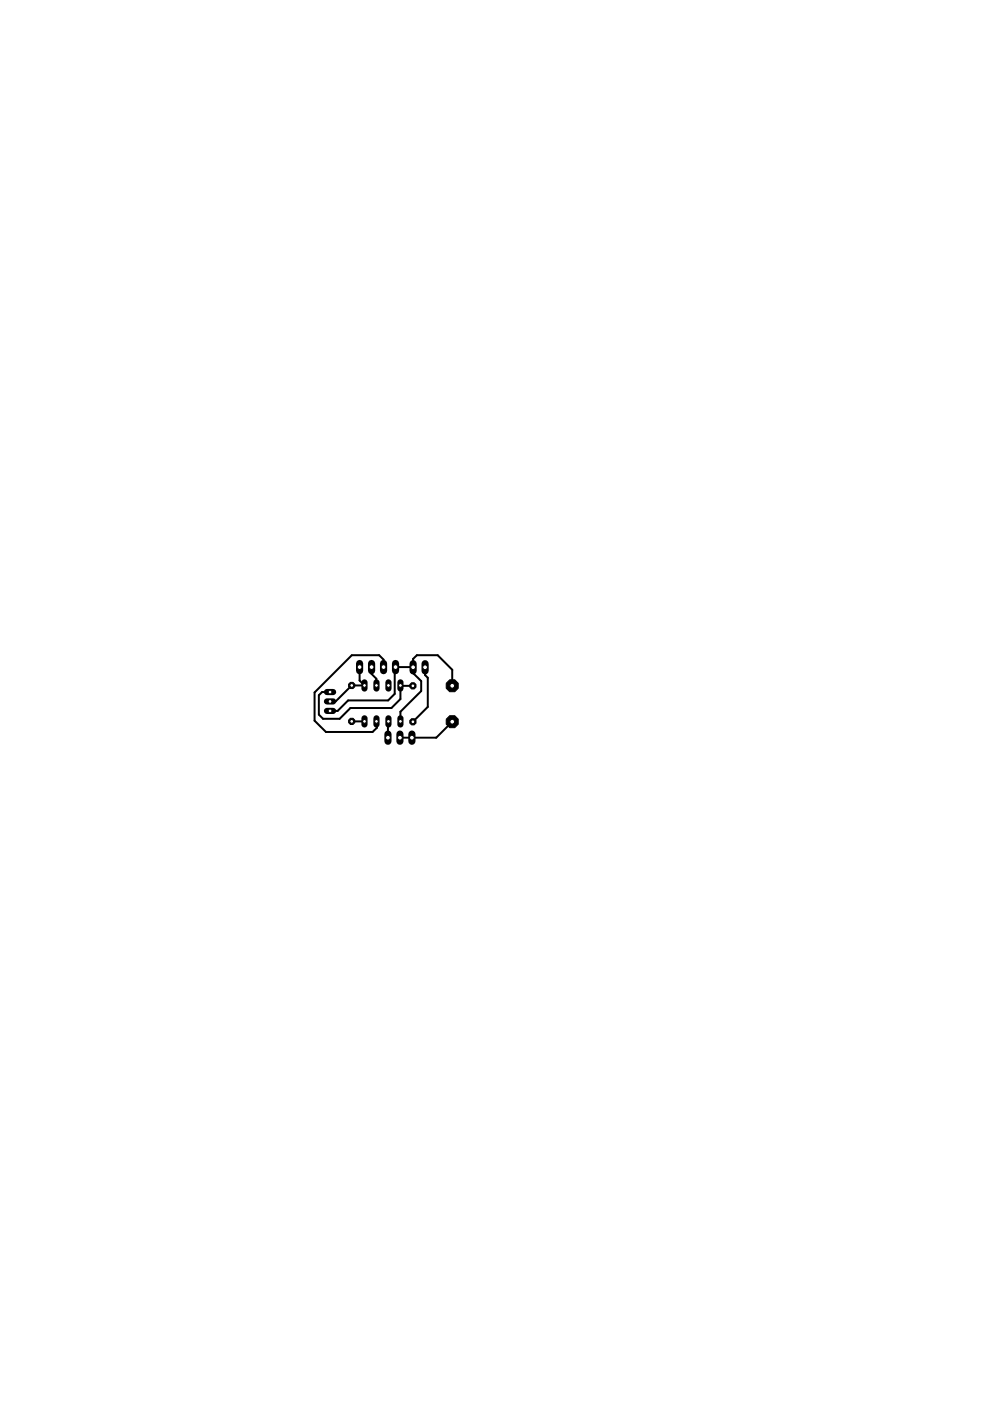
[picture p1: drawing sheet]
<svg xmlns="http://www.w3.org/2000/svg" width="210mm" height="297mm" viewBox="0 0 210 297" stroke-linecap="round" stroke-linejoin="round" font-family="sans-serif">
<path d="M74.6 153h2.7M76.2 141.4v2.9l1.1 1h-2.7l-3.4 3.4h-1.2M78.8 141.4v1.5l1 1v1.4M81.3 141.4v-1.6l-.9-.9h-5.8l-7.9 7.9v6l2.4 2.4h9.9l.9-.9-.1-1.3M82.4 153l-.1 3.4M87.5 145.4l-2.6-.1v2.9l-1.9 1.9h-8.7l-2.3 2.3h-3.5l-.9-.9v-4.1l.7-.7h1.7M87.6 141.5l-3.7-.1-.2 .2v5.5l-1.4 1.4h-8.5l-2.2 2.2h-1.6M87.6 141.5l.1 1.3 1.6 1.6v2.1l-4.4 4.4v2.1M87.6 141.5v-1.8l.8-.8h4.4l3.1 3.1v3.4M90.1 141.5v1.6l.6 .6v6.2l-3.2 3.1M95.9 153l-3.4 3.4h-7.7" fill="none" stroke="#000" stroke-width=".42"/>
<path d="M76.2 140.7v1.5" fill="none" stroke="#000" stroke-width="1.5"/>
<circle cx="76.2" cy="141.4" r=".51" fill="#fff" stroke="#000" stroke-width=".21"/>
<path d="M78.8 140.7v1.5" fill="none" stroke="#000" stroke-width="1.5"/>
<circle cx="78.8" cy="141.4" r=".51" fill="#fff" stroke="#000" stroke-width=".21"/>
<path d="M81.3 140.7v1.5" fill="none" stroke="#000" stroke-width="1.5"/>
<circle cx="81.3" cy="141.4" r=".51" fill="#fff" stroke="#000" stroke-width=".21"/>
<path d="M83.9 140.7v1.5" fill="none" stroke="#000" stroke-width="1.5"/>
<circle cx="83.9" cy="141.4" r=".51" fill="#fff" stroke="#000" stroke-width=".21"/>
<path d="M90.1 140.7v1.5" fill="none" stroke="#000" stroke-width="1.5"/>
<circle cx="90.1" cy="141.5" r=".51" fill="#fff" stroke="#000" stroke-width=".21"/>
<path d="M87.6 140.7v1.5" fill="none" stroke="#000" stroke-width="1.5"/>
<circle cx="87.6" cy="141.5" r=".51" fill="#fff" stroke="#000" stroke-width=".21"/>
<path d="M69.3 146.7h1.3" fill="none" stroke="#000" stroke-width="1.3"/>
<circle cx="70" cy="146.7" r=".4" fill="#fff" stroke="#000" stroke-width=".21"/>
<path d="M69.3 148.7h1.3" fill="none" stroke="#000" stroke-width="1.3"/>
<circle cx="70" cy="148.7" r=".4" fill="#fff" stroke="#000" stroke-width=".21"/>
<path d="M69.3 150.7h1.3" fill="none" stroke="#000" stroke-width="1.3"/>
<circle cx="70" cy="150.7" r=".4" fill="#fff" stroke="#000" stroke-width=".21"/>
<circle cx="87.5" cy="145.4" r=".71" fill="#000" stroke="#000" stroke-width=".21"/>
<circle cx="87.5" cy="145.4" r=".4" fill="#fff" stroke="#000" stroke-width=".21"/>
<circle cx="87.5" cy="153" r=".71" fill="#000" stroke="#000" stroke-width=".21"/>
<circle cx="87.5" cy="153" r=".4" fill="#fff" stroke="#000" stroke-width=".21"/>
<circle cx="74.6" cy="153" r=".71" fill="#000" stroke="#000" stroke-width=".21"/>
<circle cx="74.6" cy="153" r=".4" fill="#fff" stroke="#000" stroke-width=".21"/>
<circle cx="74.6" cy="145.3" r=".71" fill="#000" stroke="#000" stroke-width=".21"/>
<circle cx="74.6" cy="145.3" r=".4" fill="#fff" stroke="#000" stroke-width=".21"/>
<path d="M79.8 144.7v1.3" fill="none" stroke="#000" stroke-width="1.3"/>
<circle cx="79.8" cy="145.3" r=".4" fill="#fff" stroke="#000" stroke-width=".21"/>
<path d="M77.3 144.7v1.3" fill="none" stroke="#000" stroke-width="1.3"/>
<circle cx="77.3" cy="145.3" r=".4" fill="#fff" stroke="#000" stroke-width=".21"/>
<path d="M82.4 144.7v1.3" fill="none" stroke="#000" stroke-width="1.3"/>
<circle cx="82.4" cy="145.3" r=".4" fill="#fff" stroke="#000" stroke-width=".21"/>
<path d="M84.9 144.7v1.3" fill="none" stroke="#000" stroke-width="1.3"/>
<circle cx="84.9" cy="145.3" r=".4" fill="#fff" stroke="#000" stroke-width=".21"/>
<path d="M84.9 152.3v1.3" fill="none" stroke="#000" stroke-width="1.3"/>
<circle cx="84.9" cy="153" r=".4" fill="#fff" stroke="#000" stroke-width=".21"/>
<path d="M82.4 152.3v1.3" fill="none" stroke="#000" stroke-width="1.3"/>
<circle cx="82.4" cy="153" r=".4" fill="#fff" stroke="#000" stroke-width=".21"/>
<path d="M79.8 152.3v1.3" fill="none" stroke="#000" stroke-width="1.3"/>
<circle cx="79.8" cy="153" r=".4" fill="#fff" stroke="#000" stroke-width=".21"/>
<path d="M77.3 152.3v1.3" fill="none" stroke="#000" stroke-width="1.3"/>
<circle cx="77.3" cy="153" r=".4" fill="#fff" stroke="#000" stroke-width=".21"/>
<circle cx="95.9" cy="145.4" r="1.38" fill="#000" stroke="#000" stroke-width=".21"/>
<circle cx="95.9" cy="145.4" r=".51" fill="#fff" stroke="#000" stroke-width=".21"/>
<circle cx="95.9" cy="153" r="1.38" fill="#000" stroke="#000" stroke-width=".21"/>
<circle cx="95.9" cy="153" r=".51" fill="#fff" stroke="#000" stroke-width=".21"/>
<path d="M82.3 155.6v1.6" fill="none" stroke="#000" stroke-width="1.5"/>
<circle cx="82.3" cy="156.4" r=".51" fill="#fff" stroke="#000" stroke-width=".21"/>
<path d="M84.8 155.6v1.6" fill="none" stroke="#000" stroke-width="1.5"/>
<circle cx="84.8" cy="156.4" r=".51" fill="#fff" stroke="#000" stroke-width=".21"/>
<path d="M87.3 155.6v1.6" fill="none" stroke="#000" stroke-width="1.5"/>
<circle cx="87.3" cy="156.4" r=".51" fill="#fff" stroke="#000" stroke-width=".21"/>
</svg>
